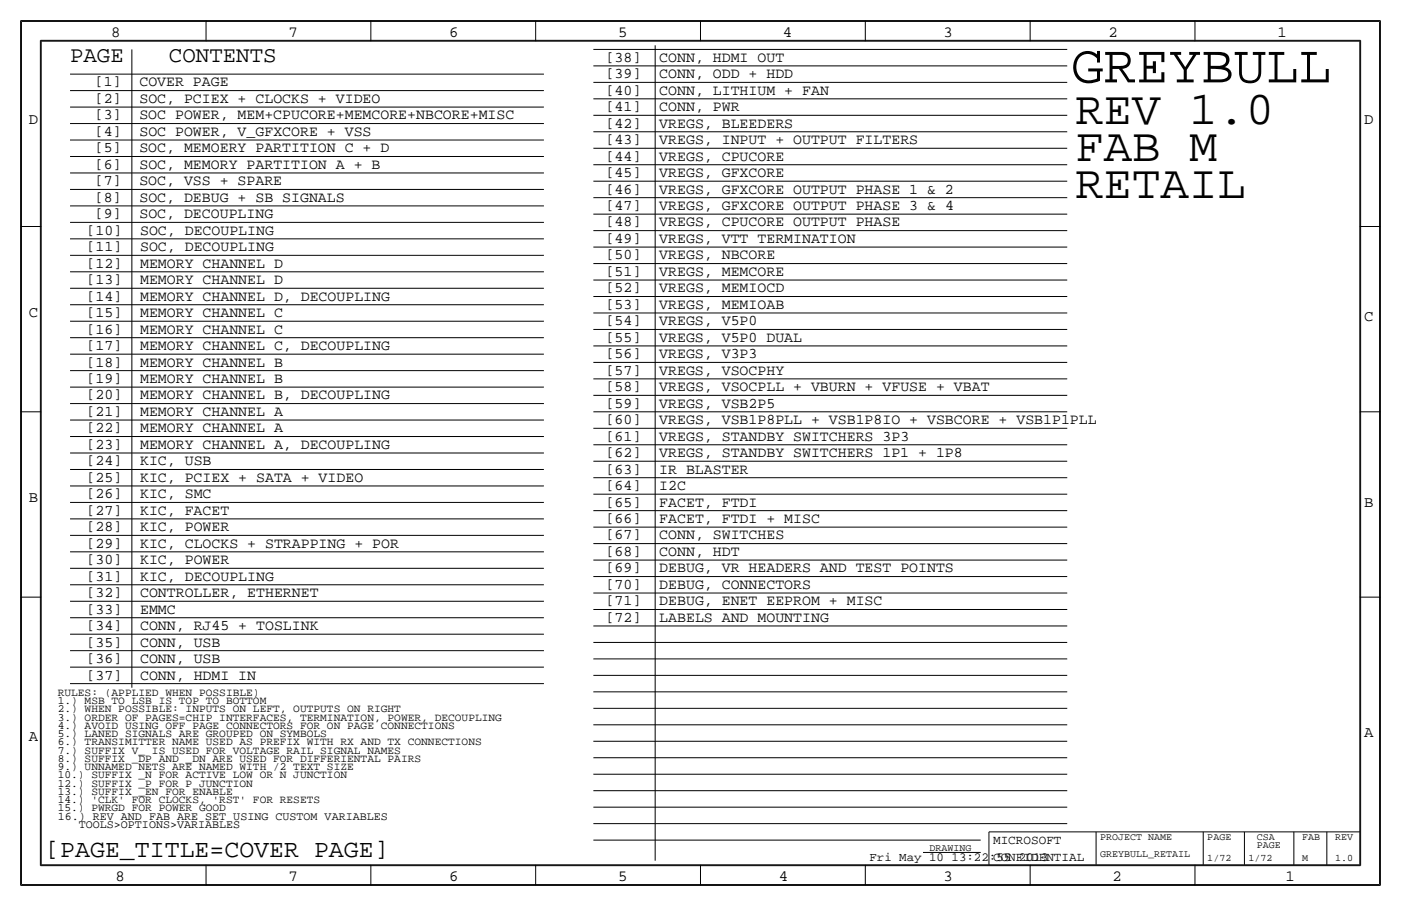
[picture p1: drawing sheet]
<svg xmlns="http://www.w3.org/2000/svg" width="432mm" height="279mm" viewBox="0 0 432 279" stroke-linecap="round" stroke-linejoin="round" font-family="sans-serif">
<defs><g id="words">
<text font-size="16.7" x="330.2" y="25.4">GREYBULL</text>
<g font-size="14.6">
<text x="331.5" y="38.1">REV 1.0</text>
<text x="331.5" y="49.5">FAB M</text>
<text x="331.5" y="61">RETAIL</text>
</g>
<text font-size="7.7" x="14" y="264.2">[PAGE_TITLE=COVER PAGE]</text>
<g font-size="6.9">
<text x="21.6" y="19.1">PAGE</text>
<text x="52.1" y="19.1">CONTENTS</text>
</g>
<g font-size="4.8">
<text x="34.3" y="11.4">8</text>
<text x="88.9" y="11.4">7</text>
<text x="138.5" y="11.4">6</text>
<text x="190.5" y="11.4">5</text>
<text x="241.3" y="11.4">4</text>
<text x="290.8" y="11.4">3</text>
<text x="341.6" y="11.4">2</text>
<text x="393.7" y="11.4">1</text>
<text x="8.9" y="38.1">D</text>
<text x="420.4" y="38.1">D</text>
<text x="8.9" y="97.8">C</text>
<text x="420.4" y="99.1">C</text>
<text x="8.9" y="154.9">B</text>
<text x="420.4" y="156.2">B</text>
<text x="420.4" y="227.3">A</text>
<text x="8.9" y="228.6">A</text>
<text x="35.6" y="271.8">8</text>
<text x="88.9" y="271.8">7</text>
<text x="138.4" y="271.8">6</text>
<text x="190.5" y="271.8">5</text>
<text x="240" y="271.8">4</text>
<text x="290.8" y="271.8">3</text>
<text x="342.9" y="271.8">2</text>
<text x="396.2" y="271.8">1</text>
</g>
<g font-size="4.6">
<text x="186.7" y="19">[38]</text>
<text x="203.2" y="19">CONN, HDMI OUT</text>
<text x="29.2" y="26.7">[1]</text>
<text x="43" y="26.7">COVER PAGE</text>
<text x="186.7" y="24.1">[39]</text>
<text x="186.7" y="29.2">[40]</text>
<text x="203.2" y="24.1">CONN, ODD + HDD</text>
<text x="203.2" y="29.2">CONN, LITHIUM + FAN</text>
<text x="29.2" y="31.8">[2]</text>
<text x="43" y="31.8">SOC, PCIEX + CLOCKS + VIDEO</text>
<text x="186.7" y="34.3">[41]</text>
<text x="203.2" y="34.3">CONN, PWR</text>
<text x="29.2" y="36.8">[3]</text>
<text x="29.2" y="41.9">[4]</text>
<text x="43" y="36.8">SOC POWER, MEM+CPUCORE+MEMCORE+NBCORE+MISC</text>
<text x="43" y="41.9">SOC POWER, V_GFXCORE + VSS</text>
<text x="186.7" y="39.4">[42]</text>
<text x="203.2" y="39.4">VREGS, BLEEDERS</text>
<text x="29.2" y="47">[5]</text>
<text x="43" y="47">SOC, MEMOERY PARTITION C + D</text>
<text x="186.7" y="44.4">[43]</text>
<text x="203.2" y="44.4">VREGS, INPUT + OUTPUT FILTERS</text>
<text x="29.2" y="52.1">[6]</text>
<text x="43" y="52.1">SOC, MEMORY PARTITION A + B</text>
<text x="186.7" y="49.5">[44]</text>
<text x="203.2" y="49.5">VREGS, CPUCORE</text>
<text x="29.2" y="57.1">[7]</text>
<text x="43" y="57.1">SOC, VSS + SPARE</text>
<text x="186.7" y="59.7">[46]</text>
<text x="186.7" y="54.6">[45]</text>
<text x="203.2" y="59.7">VREGS, GFXCORE OUTPUT PHASE 1 &amp; 2</text>
<text x="203.2" y="54.6">VREGS, GFXCORE</text>
<text x="29.2" y="62.2">[8]</text>
<text x="43" y="62.2">SOC, DEBUG + SB SIGNALS</text>
<text x="186.7" y="64.8">[47]</text>
<text x="203.2" y="64.8">VREGS, GFXCORE OUTPUT PHASE 3 &amp; 4</text>
<text x="29.2" y="67.3">[9]</text>
<text x="43" y="67.3">SOC, DECOUPLING</text>
<text x="186.7" y="69.8">[48]</text>
<text x="203.2" y="69.8">VREGS, CPUCORE OUTPUT PHASE</text>
<text x="26.7" y="77.5">[11]</text>
<text x="26.7" y="72.4">[10]</text>
<text x="43.2" y="77.5">SOC, DECOUPLING</text>
<text x="43.2" y="72.4">SOC, DECOUPLING</text>
<text x="186.7" y="74.9">[49]</text>
<text x="203.2" y="74.9">VREGS, VTT TERMINATION</text>
<text x="26.7" y="82.5">[12]</text>
<text x="43.2" y="82.5">MEMORY CHANNEL D</text>
<text x="186.7" y="80">[50]</text>
<text x="203.2" y="80">VREGS, NBCORE</text>
<text x="26.7" y="87.6">[13]</text>
<text x="43.2" y="87.6">MEMORY CHANNEL D</text>
<text x="186.7" y="85.1">[51]</text>
<text x="203.2" y="85.1">VREGS, MEMCORE</text>
<text x="26.7" y="92.7">[14]</text>
<text x="43.2" y="92.7">MEMORY CHANNEL D, DECOUPLING</text>
<text x="186.7" y="95.2">[53]</text>
<text x="186.7" y="90.2">[52]</text>
<text x="203.2" y="95.2">VREGS, MEMIOAB</text>
<text x="203.2" y="90.2">VREGS, MEMIOCD</text>
<text x="26.7" y="97.8">[15]</text>
<text x="43.2" y="97.8">MEMORY CHANNEL C</text>
<text x="186.7" y="100.3">[54]</text>
<text x="203.2" y="100.3">VREGS, V5P0</text>
<text x="26.7" y="107.9">[17]</text>
<text x="26.7" y="102.9">[16]</text>
<text x="43.2" y="107.9">MEMORY CHANNEL C, DECOUPLING</text>
<text x="43.2" y="102.9">MEMORY CHANNEL C</text>
<text x="186.7" y="105.4">[55]</text>
<text x="203.2" y="105.4">VREGS, V5P0 DUAL</text>
<text x="26.7" y="113">[18]</text>
<text x="43.2" y="113">MEMORY CHANNEL B</text>
<text x="186.7" y="110.5">[56]</text>
<text x="203.2" y="110.5">VREGS, V3P3</text>
<text x="26.7" y="118.1">[19]</text>
<text x="43.2" y="118.1">MEMORY CHANNEL B</text>
<text x="186.7" y="115.6">[57]</text>
<text x="203.2" y="115.6">VREGS, VSOCPHY</text>
<text x="26.7" y="123.2">[20]</text>
<text x="43.2" y="123.2">MEMORY CHANNEL B, DECOUPLING</text>
<text x="186.7" y="125.7">[59]</text>
<text x="186.7" y="120.6">[58]</text>
<text x="203.2" y="125.7">VREGS, VSB2P5</text>
<text x="203.2" y="120.6">VREGS, VSOCPLL + VBURN + VFUSE + VBAT</text>
<text x="26.7" y="128.3">[21]</text>
<text x="43.2" y="128.3">MEMORY CHANNEL A</text>
<text x="186.7" y="130.8">[60]</text>
<text x="203.2" y="130.8">VREGS, VSB1P8PLL + VSB1P8IO + VSBCORE + VSB1P1PLL</text>
<text x="26.7" y="133.3">[22]</text>
<text x="43.2" y="133.3">MEMORY CHANNEL A</text>
<text x="186.7" y="135.9">[61]</text>
<text x="203.2" y="135.9">VREGS, STANDBY SWITCHERS 3P3</text>
<text x="26.7" y="138.4">[23]</text>
<text x="26.7" y="143.5">[24]</text>
<text x="43.2" y="138.4">MEMORY CHANNEL A, DECOUPLING</text>
<text x="43.2" y="143.5">KIC, USB</text>
<text x="186.7" y="141">[62]</text>
<text x="203.2" y="141">VREGS, STANDBY SWITCHERS 1P1 + 1P8</text>
<text x="26.7" y="148.6">[25]</text>
<text x="43.2" y="148.6">KIC, PCIEX + SATA + VIDEO</text>
<text x="186.7" y="146">[63]</text>
<text x="203.2" y="146">IR BLASTER</text>
<text x="26.7" y="153.7">[26]</text>
<text x="43.2" y="153.7">KIC, SMC</text>
<text x="186.7" y="151.1">[64]</text>
<text x="203.2" y="151.1">I2C</text>
<text x="26.7" y="158.7">[27]</text>
<text x="43.2" y="158.7">KIC, FACET</text>
<text x="186.7" y="156.2">[65]</text>
<text x="186.7" y="161.3">[66]</text>
<text x="203.2" y="156.2">FACET, FTDI</text>
<text x="203.2" y="161.3">FACET, FTDI + MISC</text>
<text x="26.7" y="163.8">[28]</text>
<text x="43.2" y="163.8">KIC, POWER</text>
<text x="186.7" y="166.4">[67]</text>
<text x="203.2" y="166.4">CONN, SWITCHES</text>
<text x="26.7" y="168.9">[29]</text>
<text x="26.7" y="174">[30]</text>
<text x="43.2" y="168.9">KIC, CLOCKS + STRAPPING + POR</text>
<text x="43.2" y="174">KIC, POWER</text>
<text x="186.7" y="171.4">[68]</text>
<text x="203.2" y="171.4">CONN, HDT</text>
<text x="26.7" y="179.1">[31]</text>
<text x="43.2" y="179.1">KIC, DECOUPLING</text>
<text x="186.7" y="176.5">[69]</text>
<text x="203.2" y="176.5">DEBUG, VR HEADERS AND TEST POINTS</text>
<text x="26.7" y="184.1">[32]</text>
<text x="43.2" y="184.1">CONTROLLER, ETHERNET</text>
<text x="186.7" y="181.6">[70]</text>
<text x="203.2" y="181.6">DEBUG, CONNECTORS</text>
<text x="26.7" y="189.2">[33]</text>
<text x="43.2" y="189.2">EMMC</text>
<text x="186.7" y="186.7">[71]</text>
<text x="186.7" y="191.8">[72]</text>
<text x="203.2" y="186.7">DEBUG, ENET EEPROM + MISC</text>
<text x="203.2" y="191.8">LABELS AND MOUNTING</text>
<text x="26.7" y="194.3">[34]</text>
<text x="43.2" y="194.3">CONN, RJ45 + TOSLINK</text>
<text x="26.7" y="199.4">[35]</text>
<text x="43.2" y="199.4">CONN, USB</text>
<text x="26.7" y="204.5">[36]</text>
<text x="26.7" y="209.6">[37]</text>
<text x="43.2" y="204.5">CONN, USB</text>
<text x="43.2" y="209.6">CONN, HDMI IN</text>
</g>
<g font-size="3.9">
<text x="306.1" y="260.4">MICROSOFT</text>
<text x="306.1" y="265.4">CONFIDENTIAL</text>
</g>
<text font-size="3.8" x="268" y="265.4">Fri May 10 13:22:55 2013</text>
<g font-size="3.6">
<text x="17.8" y="252.7">16.) REV AND FAB ARE SET USING CUSTOM VARIABLES</text>
<text x="24.3" y="255.3">TOOLS&gt;OPTIONS&gt;VARIABLES</text>
</g>
<g font-size="3.5">
<text x="17.8" y="214.6">RULES: (APPLIED WHEN POSSIBLE)</text>
<text x="17.8" y="219.7">2.) WHEN POSSIBLE: INPUTS ON LEFT, OUTPUTS ON RIGHT</text>
<text x="17.8" y="217.2">1.) MSB TO LSB IS TOP TO BOTTOM</text>
<text x="17.8" y="224.8">4.) AVOID USING OFF PAGE CONNECTORS FOR ON PAGE CONNECTIONS</text>
<text x="17.8" y="222.2">3.) ORDER OF PAGES=CHIP INTERFACES, TERMINATION, POWER, DECOUPLING</text>
<text x="17.8" y="227.3">5.) LANED SIGNALS ARE GROUPED ON SYMBOLS</text>
<text x="17.8" y="229.9">6.) TRANSIMITTER NAME USED AS PREFIX WITH RX AND TX CONNECTIONS</text>
<text x="17.8" y="232.4">7.) SUFFIX V_ IS USED FOR VOLTAGE RAIL SIGNAL NAMES</text>
<text x="17.8" y="234.9">8.) SUFFIX _DP AND _DN ARE USED FOR DIFFERIENTAL PAIRS</text>
<text x="17.8" y="237.5">9.) UNNAMED NETS ARE NAMED WITH /2 TEXT SIZE</text>
<text x="17.8" y="245.1">13.) SUFFIX _EN FOR ENABLE</text>
<text x="17.8" y="242.6">12.) SUFFIX _P FOR P JUNCTION</text>
<text x="17.8" y="240">10.) SUFFIX _N FOR ACTIVE LOW OR N JUNCTION</text>
<text x="17.8" y="250.2">15.) PWRGD FOR POWER GOOD</text>
<text x="17.8" y="247.6">14.) 'CLK' FOR CLOCKS, 'RST' FOR RESETS</text>
</g>
<g font-size="3.1">
<text x="286.5" y="262.4">DRAWING</text>
<text x="339.1" y="259.1">PROJECT NAME</text>
<text x="372.1" y="259.1">PAGE</text>
<text x="387.4" y="259.1">CSA</text>
<text x="387.4" y="261.6">PAGE</text>
<text x="401.3" y="259.1">FAB</text>
<text x="411.5" y="259.1">REV</text>
<text x="339.1" y="264.2">GREYBULL_RETAIL</text>
<text x="372.1" y="265.4">1/72</text>
<text x="384.8" y="265.4">1/72</text>
<text x="401.3" y="265.4">M</text>
<text x="411.5" y="265.4">1.0</text>
</g>
</g></defs>
<!-- layer: Nets -->
<g fill="none" stroke="#000" stroke-width=".31">
<path d="M40.6 15.2v196.9zM182.9 15.2h146zM201.9 14v251.4zM21.6 22.9h146zM21.6 38.1h146zM21.6 27.9h146zM21.6 33h146zM182.9 30.5h146zM182.9 25.4h146zM182.9 20.3h146zM182.9 35.6h146zM21.6 58.4h146z"/>
<path d="M21.6 43.2h146zM21.6 48.3h146zM21.6 53.3h146zM182.9 50.8h146zM182.9 55.9h146zM182.9 45.7h146zM182.9 40.6h146zM21.6 63.5h146zM21.6 73.7h146zM21.6 78.7h146zM21.6 68.6h146zM182.9 76.2h146z"/>
<path d="M182.9 66h146zM182.9 61h146zM182.9 71.1h146zM21.6 99.1h146zM21.6 94h146zM21.6 83.8h146zM21.6 88.9h146zM182.9 81.3h146zM182.9 86.4h146zM182.9 91.4h146zM182.9 96.5h146zM21.6 114.3h146z"/>
<path d="M21.6 119.4h146zM21.6 104.1h146zM21.6 109.2h146zM182.9 101.6h146zM182.9 106.7h146zM182.9 111.8h146zM182.9 116.8h146zM21.6 139.7h146zM21.6 134.6h146zM21.6 129.5h146zM21.6 124.5h146zM182.9 127h146z"/>
<path d="M182.9 137.2h146zM182.9 132.1h146zM182.9 121.9h146zM21.6 144.8h146zM21.6 154.9h146zM21.6 149.9h146zM182.9 152.4h146zM182.9 147.3h146zM182.9 157.5h146zM182.9 142.2h146zM21.6 160h146zM21.6 165.1h146z"/>
<path d="M21.6 170.2h146zM21.6 175.3h146zM182.9 167.6h146zM182.9 177.8h146zM182.9 172.7h146zM182.9 162.6h146zM21.6 195.6h146zM21.6 185.4h146zM21.6 180.3h146zM21.6 190.5h146zM182.9 198.1h146zM182.9 188h146z"/>
<path d="M182.9 182.9h146zM182.9 193h146zM21.6 205.7h146zM21.6 200.7h146zM21.6 210.8h146zM182.9 218.4h146zM182.9 208.3h146zM182.9 203.2h146zM182.9 213.4h146zM182.9 223.5h146zM182.9 228.6h146zM182.9 238.8h146z"/>
<path d="M182.9 233.7h146zM182.9 243.8h146zM182.9 254h146zM182.9 259.1h119.4zM182.9 248.9h146z"/>
</g>
<!-- layer: Components -->
<path d="M284.5 262.9h17.8z" fill="none" stroke="#000" stroke-width=".31"/>
<!-- layer: Page Border and Title Block -->
<g fill="none" stroke="#000" stroke-width=".31">
<path d="M6.3 6.3v266.7zM6.4 6.3h419zM6.6 6.6h418.6zM6.6 6.6v266.2zM12.4 12.4v254.6zM12.4 12.4h407zM12.7 12.7h406.4zM12.7 12.7v254zM63.5 6.3v6.4zM114.3 6.3v6.4zM165.1 6.3v6.4zM215.9 6.3v6.4z"/>
<path d="M266.7 6.3v6.4zM317.5 6.3v6.4zM368.3 6.3v6.4zM419.1 12.7v254zM419.4 12.4v254.6zM425.2 6.6v266.2zM425.4 6.3v266.7zM6.3 69.8h6.4zM419.1 69.8h6.3zM6.3 127h6.4zM419.1 127h6.3zM6.3 184.1h6.4z"/>
<path d="M419.1 184.1h6.3zM304.8 256.5v10.2zM304.8 256.5h114.3zM337.8 256.5v10.2zM370.8 256.5v10.2zM383.5 256.5v10.2zM398.8 256.5v10.2zM408.9 256.5v10.2zM6.4 273h419zM6.6 272.8h418.6zM12.4 267h407zM12.7 266.7h406.4z"/>
<path d="M63.5 266.7v6.3zM114.3 266.7v6.3zM165.1 266.7v6.3zM215.9 266.7v6.3zM266.7 266.7v6.3zM317.5 266.7v6.3zM368.3 266.7v6.3z"/>
</g>
<use href="#words"/>
</svg>
